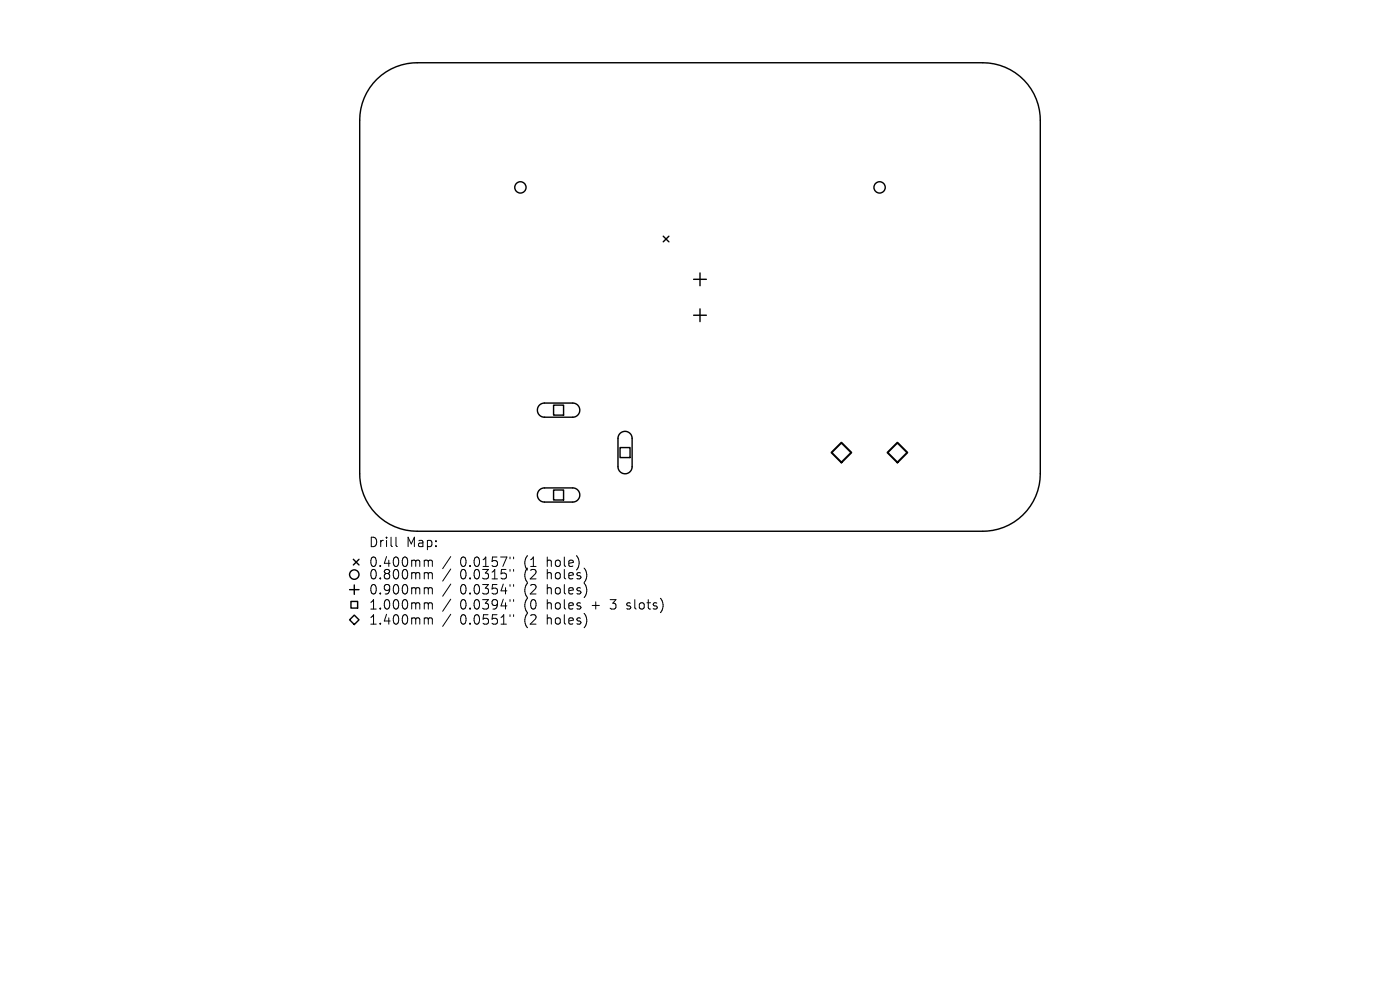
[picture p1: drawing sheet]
<svg xmlns="http://www.w3.org/2000/svg" width="297mm" height="210mm" viewBox="0 0 297 210" stroke-linecap="round" stroke-linejoin="round" font-family="sans-serif">
<defs><g id="words">
<g font-size="2.8">
<text x="78.2" y="116.3">Drill</text>
<text x="86.2" y="116.3">Map:</text>
<text x="78.2" y="120.5">0.400mm</text>
<text x="78.2" y="123.2">0.800mm</text>
<text x="97.6" y="120.5">0.0157&quot;</text>
<text x="97.6" y="123.2">0.0315&quot;</text>
<text x="111.3" y="120.5">(1</text>
<text x="111.3" y="123.2">(2</text>
<text x="116.3" y="120.5">hole)</text>
<text x="116.3" y="123.2">holes)</text>
<text x="78.2" y="126.4">0.900mm</text>
<text x="78.2" y="129.6">1.000mm</text>
<text x="97.6" y="126.4">0.0354&quot;</text>
<text x="97.6" y="129.6">0.0394&quot;</text>
<text x="111.3" y="126.4">(2</text>
<text x="111.3" y="129.6">(0</text>
<text x="116.3" y="126.4">holes)</text>
<text x="116.3" y="129.6">holes</text>
<text x="126" y="129.6">+</text>
<text x="130.2" y="129.6">3</text>
<text x="133.8" y="129.6">slots)</text>
<text x="78.2" y="132.8">1.400mm</text>
<text x="97.6" y="132.8">0.0551&quot;</text>
<text x="111.3" y="132.8">(2</text>
<text x="116.3" y="132.8">holes)</text>
</g>
</g></defs>
<g fill="none" stroke="#000" stroke-width=".3">
<path d="M80 16.8a12.2 12.2 0 0 1 8.5-3.5h120a12.2 12.2 0 0 1 12.2 12.2v75a12.2 12.2 0 0 1-12.2 12.2h-120a12.2 12.2 0 0 1-12.2-12.2v-75a12.2 12.2 0 0 1 3.7-8.7zM140.7 50.1l1.2 1.2M141.9 50.1l-1.2 1.2M147.2 59.3h2.7M148.5 57.9v2.7M147.2 66.9h2.7M148.5 65.5v2.7M114.4 85.9l1-.4h6.1a1.5 1.5 0 0 1 1.5 1.5 1.5 1.5 0 0 1-1.5 1.5h-6a1.5 1.5 0 0 1-1.4-.9 1.5 1.5 0 0 1 .3-1.7zM117.4 85.9h2.2v2.2h-2.2zM131.5 94.9h2.2v2.2h-2.2zM131.5 91.9a1.5 1.5 0 0 1 1.7-.3 1.5 1.5 0 0 1 .9 1.4v6a1.5 1.5 0 0 1-1.5 1.5 1.5 1.5 0 0 1-1.5-1.5v-6.1zM75 118.6l1.2 1.2"/>
<path d="M76.2 118.6l-1.2 1.2M114.4 103.9l1-.4h6.1a1.5 1.5 0 0 1 1.5 1.5 1.5 1.5 0 0 1-1.5 1.5h-6a1.5 1.5 0 0 1-1.4-.9 1.5 1.5 0 0 1 .3-1.7zM117.4 103.9h2.2v2.2h-2.2zM74.2 125.1h2M74.5 127.6h1.4v1.4h-1.4zM75.2 130.5l1 1-1 1-1-1zM75.2 124.1v2"/>
<circle cx="110.4" cy="39.8" r="1.2"/>
<circle cx="186.6" cy="39.8" r="1.2"/>
<circle cx="75.2" cy="121.9" r="1"/>
</g>
<path d="M176.4 96l2.1-2.1 2.1 2.1-2.1 2.1zM188.3 96l2.1-2.1 2.1 2.1-2.1 2.1z" fill="none" stroke="#000" stroke-width=".42"/>
<g fill="none" stroke="#000" stroke-width=".21">
<path d="M84 114v1.7l.3 .3M90.3 118.8h.3l.3 .3M90.9 119.1l.2-.3 .5 .1 .1 1.3M90.9 119.1v1.1M95.6 118.1l-1.7 2.5M108.2 118.2v.3M109 118.2v.3M90.3 121.5h.3l.3 .3M90.3 124.7h.3l.3 .3M90.3 127.9l.5 .1 .1 .2M90.3 131.1h.3l.3 .3M90.9 121.8v1"/>
<path d="M90.9 125v1M90.9 128.2v1M90.9 131.4v1M90.9 121.8l.2-.3 .5 .1 .1 1.2M90.9 125l.2-.3 .5 .1 .1 1.2M90.9 128.2l.2-.3 .5 .1 .1 1.2M90.9 131.4l.2-.3 .5 .1 .1 1.2M95.6 120.7l-1.7 2.6M95.6 123.9l-1.7 2.6M95.6 127.1l-1.7 2.6M95.6 130.3l-1.7 2.6M108.2 120.8v.4"/>
<path d="M108.2 124v.4M108.2 127.2v.4M108.2 130.4v.4M109 120.8v.4M109 124v.4M109 127.2v.4M109 130.4v.4M133 129.1l.1 .1M133.1 128v.4"/>
</g>
<use href="#words"/>
</svg>
